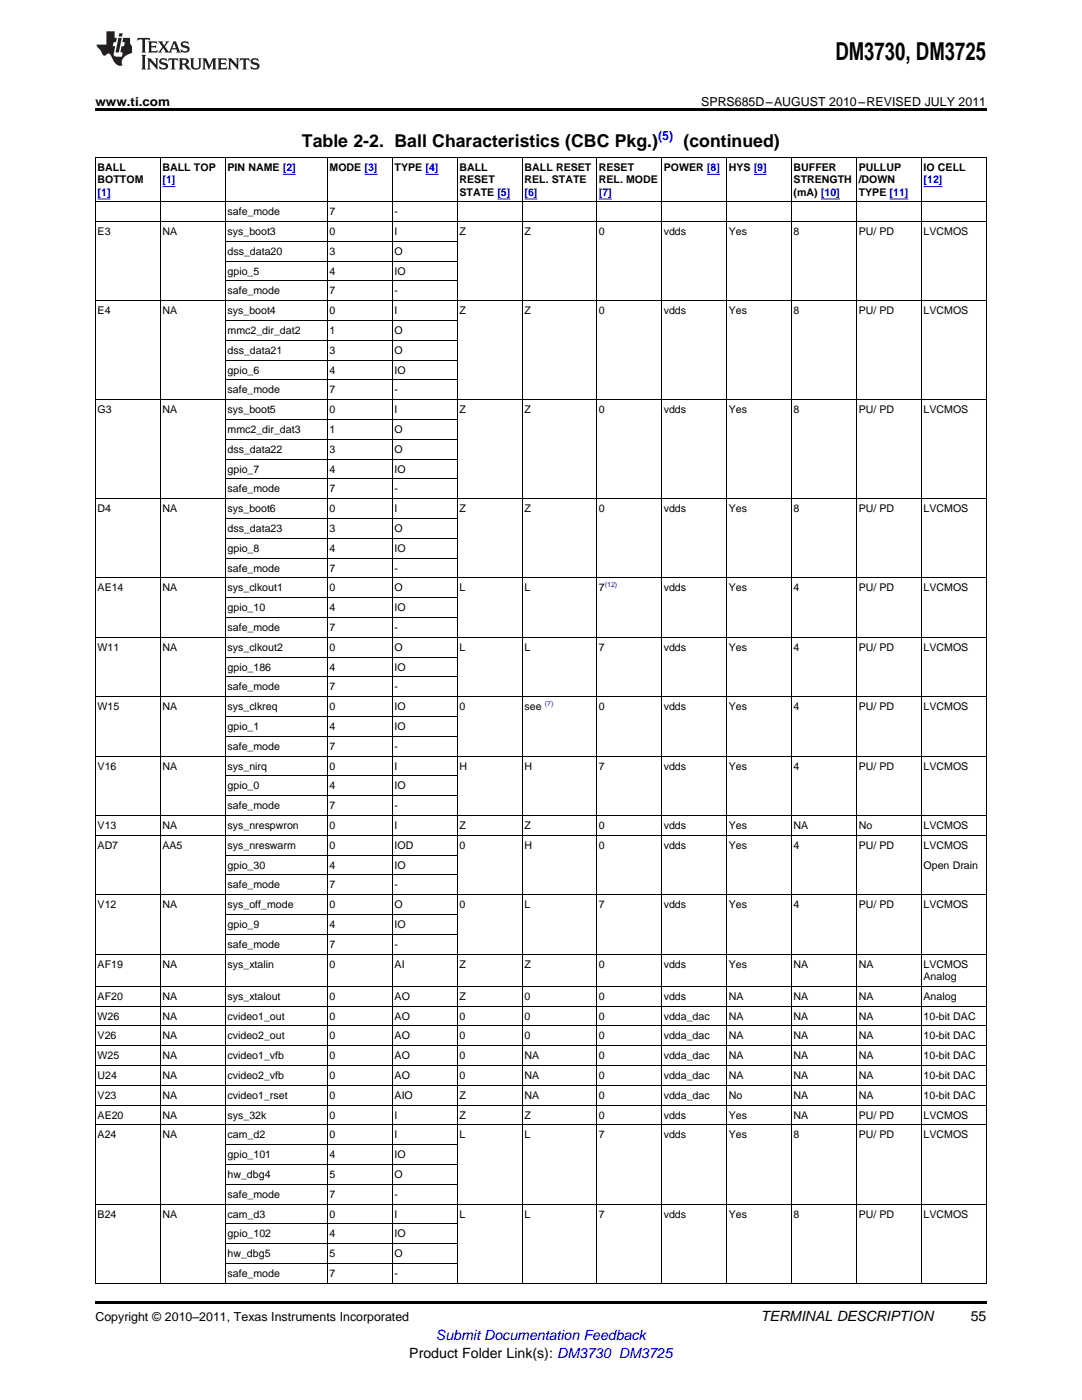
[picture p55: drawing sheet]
<svg xmlns="http://www.w3.org/2000/svg" width="216mm" height="279mm" viewBox="0 0 216 279" stroke-linecap="round" stroke-linejoin="round" font-family="sans-serif">
<defs><g id="words">
<text font-size="4.9" x="166.7" y="12">DM3730, DM3725</text>
<g font-size="3.5">
<text x="60.3" y="29.3">Table 2-2. Ball Characteristics (CBC Pkg.)</text>
<text x="136.4" y="29.3">(continued)</text>
</g>
<g font-size="2.8">
<text x="151.8" y="263.6">TERMINAL DESCRIPTION</text>
<text x="193.7" y="263.6">55</text>
<text x="81.7" y="270.9">Product Folder Link(s): DM3730 DM3725</text>
</g>
<text font-size="2.8" fill="#00f" x="87" y="267.4">Submit Documentation Feedback</text>
<g font-size="2.5">
<text x="19" y="21.1">www.ti.com</text>
<text x="139.9" y="21.1">SPRS685D–AUGUST 2010–REVISED JULY 2011</text>
<text x="19" y="263.6">Copyright © 2010–2011, Texas Instruments Incorporated</text>
</g>
<text font-size="2.5" fill="#00f" x="131.3" y="27.9">(5)</text>
<g font-size="2.1">
<text x="19.5" y="34.1">BALL</text>
<text x="32.4" y="34.1">BALL TOP</text>
<text x="45.4" y="34.1">PIN NAME [2]</text>
<text x="65.8" y="34.1">MODE [3]</text>
<text x="78.7" y="34.1">TYPE [4]</text>
<text x="91.7" y="34.1">BALL</text>
<text x="104.7" y="34.1">BALL RESET</text>
<text x="119.5" y="34.1">RESET</text>
<text x="132.4" y="34.1">POWER [8]</text>
<text x="145.4" y="34.1">HYS [9]</text>
<text x="158.4" y="34.1">BUFFER</text>
<text x="171.3" y="34.1">PULLUP</text>
<text x="184.3" y="34.1">IO CELL</text>
<text x="19.5" y="36.5">BOTTOM</text>
<text x="91.7" y="36.5">RESET</text>
<text x="91.7" y="39">STATE [5]</text>
<text x="104.7" y="36.5">REL. STATE</text>
<text x="119.5" y="36.5">REL. MODE</text>
<text x="158.4" y="36.5">STRENGTH</text>
<text x="158.4" y="39">(mA) [10]</text>
<text x="171.3" y="36.5">/DOWN</text>
<text x="171.3" y="39">TYPE [11]</text>
<text x="19.5" y="46.9">E3</text>
<text x="32.4" y="46.9">NA</text>
<text x="45.4" y="43">safe_mode</text>
<text x="45.4" y="46.9">sys_boot3</text>
<text x="65.8" y="43">7</text>
<text x="65.8" y="46.9">0</text>
<text x="78.7" y="43">-</text>
<text x="78.7" y="46.9">I</text>
<text x="91.7" y="46.9">Z</text>
<text x="104.7" y="46.9">Z</text>
<text x="119.5" y="46.9">0</text>
<text x="132.4" y="46.9">vdds</text>
<text x="145.4" y="46.9">Yes</text>
<text x="158.4" y="46.9">8</text>
<text x="171.3" y="46.9">PU/ PD</text>
<text x="184.3" y="46.9">LVCMOS</text>
<text x="45.4" y="50.9">dss_data20</text>
<text x="65.8" y="50.9">3</text>
<text x="78.7" y="50.9">O</text>
<text x="45.4" y="54.8">gpio_5</text>
<text x="45.4" y="58.8">safe_mode</text>
<text x="65.8" y="54.8">4</text>
<text x="65.8" y="58.8">7</text>
<text x="78.7" y="54.8">IO</text>
<text x="78.7" y="58.8">-</text>
<text x="19.5" y="62.7">E4</text>
<text x="32.4" y="62.7">NA</text>
<text x="45.4" y="62.7">sys_boot4</text>
<text x="65.8" y="62.7">0</text>
<text x="78.7" y="62.7">I</text>
<text x="91.7" y="62.7">Z</text>
<text x="104.7" y="62.7">Z</text>
<text x="119.5" y="62.7">0</text>
<text x="132.4" y="62.7">vdds</text>
<text x="145.4" y="62.7">Yes</text>
<text x="158.4" y="62.7">8</text>
<text x="171.3" y="62.7">PU/ PD</text>
<text x="184.3" y="62.7">LVCMOS</text>
<text x="45.4" y="66.7">mmc2_dir_dat2</text>
<text x="45.4" y="70.6">dss_data21</text>
<text x="65.8" y="66.7">1</text>
<text x="65.8" y="70.6">3</text>
<text x="78.7" y="66.7">O</text>
<text x="78.7" y="70.6">O</text>
<text x="45.4" y="74.6">gpio_6</text>
<text x="65.8" y="74.6">4</text>
<text x="78.7" y="74.6">IO</text>
<text x="19.5" y="82.5">G3</text>
<text x="32.4" y="82.5">NA</text>
<text x="45.4" y="78.5">safe_mode</text>
<text x="45.4" y="82.5">sys_boot5</text>
<text x="65.8" y="78.5">7</text>
<text x="65.8" y="82.5">0</text>
<text x="78.7" y="78.5">-</text>
<text x="78.7" y="82.5">I</text>
<text x="91.7" y="82.5">Z</text>
<text x="104.7" y="82.5">Z</text>
<text x="119.5" y="82.5">0</text>
<text x="132.4" y="82.5">vdds</text>
<text x="145.4" y="82.5">Yes</text>
<text x="158.4" y="82.5">8</text>
<text x="171.3" y="82.5">PU/ PD</text>
<text x="184.3" y="82.5">LVCMOS</text>
<text x="45.4" y="86.4">mmc2_dir_dat3</text>
<text x="65.8" y="86.4">1</text>
<text x="78.7" y="86.4">O</text>
<text x="45.4" y="90.4">dss_data22</text>
<text x="45.4" y="94.3">gpio_7</text>
<text x="65.8" y="90.4">3</text>
<text x="65.8" y="94.3">4</text>
<text x="78.7" y="90.4">O</text>
<text x="78.7" y="94.3">IO</text>
<text x="45.4" y="98.3">safe_mode</text>
<text x="65.8" y="98.3">7</text>
<text x="78.7" y="98.3">-</text>
<text x="19.5" y="102.2">D4</text>
<text x="32.4" y="102.2">NA</text>
<text x="45.4" y="102.2">sys_boot6</text>
<text x="45.4" y="106.2">dss_data23</text>
<text x="65.8" y="102.2">0</text>
<text x="65.8" y="106.2">3</text>
<text x="78.7" y="102.2">I</text>
<text x="78.7" y="106.2">O</text>
<text x="91.7" y="102.2">Z</text>
<text x="104.7" y="102.2">Z</text>
<text x="119.5" y="102.2">0</text>
<text x="132.4" y="102.2">vdds</text>
<text x="145.4" y="102.2">Yes</text>
<text x="158.4" y="102.2">8</text>
<text x="171.3" y="102.2">PU/ PD</text>
<text x="184.3" y="102.2">LVCMOS</text>
<text x="45.4" y="110.1">gpio_8</text>
<text x="65.8" y="110.1">4</text>
<text x="78.7" y="110.1">IO</text>
<text x="19.5" y="118">AE14</text>
<text x="32.4" y="118">NA</text>
<text x="45.4" y="114.1">safe_mode</text>
<text x="45.4" y="118">sys_clkout1</text>
<text x="65.8" y="114.1">7</text>
<text x="65.8" y="118">0</text>
<text x="78.7" y="114.1">-</text>
<text x="78.7" y="118">O</text>
<text x="91.7" y="118">L</text>
<text x="104.7" y="118">L</text>
<text x="119.5" y="118">7</text>
<text x="132.4" y="118">vdds</text>
<text x="145.4" y="118">Yes</text>
<text x="158.4" y="118">4</text>
<text x="171.3" y="118">PU/ PD</text>
<text x="184.3" y="118">LVCMOS</text>
<text x="45.4" y="122">gpio_10</text>
<text x="45.4" y="125.9">safe_mode</text>
<text x="65.8" y="122">4</text>
<text x="65.8" y="125.9">7</text>
<text x="78.7" y="122">IO</text>
<text x="78.7" y="125.9">-</text>
<text x="19.5" y="129.9">W11</text>
<text x="32.4" y="129.9">NA</text>
<text x="45.4" y="129.9">sys_clkout2</text>
<text x="65.8" y="129.9">0</text>
<text x="78.7" y="129.9">O</text>
<text x="91.7" y="129.9">L</text>
<text x="104.7" y="129.9">L</text>
<text x="119.5" y="129.9">7</text>
<text x="132.4" y="129.9">vdds</text>
<text x="145.4" y="129.9">Yes</text>
<text x="158.4" y="129.9">4</text>
<text x="171.3" y="129.9">PU/ PD</text>
<text x="184.3" y="129.9">LVCMOS</text>
<text x="45.4" y="133.8">gpio_186</text>
<text x="45.4" y="137.8">safe_mode</text>
<text x="65.8" y="133.8">4</text>
<text x="65.8" y="137.8">7</text>
<text x="78.7" y="133.8">IO</text>
<text x="78.7" y="137.8">-</text>
<text x="19.5" y="141.7">W15</text>
<text x="32.4" y="141.7">NA</text>
<text x="45.4" y="141.7">sys_clkreq</text>
<text x="65.8" y="141.7">0</text>
<text x="78.7" y="141.7">IO</text>
<text x="91.7" y="141.7">0</text>
<text x="104.7" y="141.7">see</text>
<text x="119.5" y="141.7">0</text>
<text x="132.4" y="141.7">vdds</text>
<text x="145.4" y="141.7">Yes</text>
<text x="158.4" y="141.7">4</text>
<text x="171.3" y="141.7">PU/ PD</text>
<text x="184.3" y="141.7">LVCMOS</text>
<text x="45.4" y="145.7">gpio_1</text>
<text x="45.4" y="149.6">safe_mode</text>
<text x="65.8" y="145.7">4</text>
<text x="65.8" y="149.6">7</text>
<text x="78.7" y="145.7">IO</text>
<text x="78.7" y="149.6">-</text>
<text x="19.5" y="153.6">V16</text>
<text x="32.4" y="153.6">NA</text>
<text x="45.4" y="153.6">sys_nirq</text>
<text x="65.8" y="153.6">0</text>
<text x="78.7" y="153.6">I</text>
<text x="91.7" y="153.6">H</text>
<text x="104.7" y="153.6">H</text>
<text x="119.5" y="153.6">7</text>
<text x="132.4" y="153.6">vdds</text>
<text x="145.4" y="153.6">Yes</text>
<text x="158.4" y="153.6">4</text>
<text x="171.3" y="153.6">PU/ PD</text>
<text x="184.3" y="153.6">LVCMOS</text>
<text x="45.4" y="157.6">gpio_0</text>
<text x="45.4" y="161.5">safe_mode</text>
<text x="65.8" y="157.6">4</text>
<text x="65.8" y="161.5">7</text>
<text x="78.7" y="157.6">IO</text>
<text x="78.7" y="161.5">-</text>
<text x="19.5" y="165.5">V13</text>
<text x="32.4" y="165.5">NA</text>
<text x="45.4" y="165.5">sys_nrespwron</text>
<text x="65.8" y="165.5">0</text>
<text x="78.7" y="165.5">I</text>
<text x="91.7" y="165.5">Z</text>
<text x="104.7" y="165.5">Z</text>
<text x="119.5" y="165.5">0</text>
<text x="132.4" y="165.5">vdds</text>
<text x="145.4" y="165.5">Yes</text>
<text x="158.4" y="165.5">NA</text>
<text x="171.3" y="165.5">No</text>
<text x="184.3" y="165.5">LVCMOS</text>
<text x="19.5" y="169.4">AD7</text>
<text x="32.4" y="169.4">AA5</text>
<text x="45.4" y="169.4">sys_nreswarm</text>
<text x="45.4" y="173.4">gpio_30</text>
<text x="65.8" y="169.4">0</text>
<text x="65.8" y="173.4">4</text>
<text x="78.7" y="169.4">IOD</text>
<text x="78.7" y="173.4">IO</text>
<text x="91.7" y="169.4">0</text>
<text x="104.7" y="169.4">H</text>
<text x="119.5" y="169.4">0</text>
<text x="132.4" y="169.4">vdds</text>
<text x="145.4" y="169.4">Yes</text>
<text x="158.4" y="169.4">4</text>
<text x="171.3" y="169.4">PU/ PD</text>
<text x="184.3" y="169.4">LVCMOS</text>
<text x="184.3" y="173.4">Open Drain</text>
<text x="45.4" y="177.3">safe_mode</text>
<text x="65.8" y="177.3">7</text>
<text x="78.7" y="177.3">-</text>
<text x="19.5" y="181.3">V12</text>
<text x="32.4" y="181.3">NA</text>
<text x="45.4" y="181.3">sys_off_mode</text>
<text x="45.4" y="185.2">gpio_9</text>
<text x="65.8" y="181.3">0</text>
<text x="65.8" y="185.2">4</text>
<text x="78.7" y="181.3">O</text>
<text x="78.7" y="185.2">IO</text>
<text x="91.7" y="181.3">0</text>
<text x="104.7" y="181.3">L</text>
<text x="119.5" y="181.3">7</text>
<text x="132.4" y="181.3">vdds</text>
<text x="145.4" y="181.3">Yes</text>
<text x="158.4" y="181.3">4</text>
<text x="171.3" y="181.3">PU/ PD</text>
<text x="184.3" y="181.3">LVCMOS</text>
<text x="45.4" y="189.2">safe_mode</text>
<text x="65.8" y="189.2">7</text>
<text x="78.7" y="189.2">-</text>
<text x="19.5" y="193.1">AF19</text>
<text x="32.4" y="193.1">NA</text>
<text x="45.4" y="193.1">sys_xtalin</text>
<text x="65.8" y="193.1">0</text>
<text x="78.7" y="193.1">AI</text>
<text x="91.7" y="193.1">Z</text>
<text x="104.7" y="193.1">Z</text>
<text x="119.5" y="193.1">0</text>
<text x="132.4" y="193.1">vdds</text>
<text x="145.4" y="193.1">Yes</text>
<text x="158.4" y="193.1">NA</text>
<text x="171.3" y="193.1">NA</text>
<text x="184.3" y="193.1">LVCMOS</text>
<text x="184.3" y="195.6">Analog</text>
<text x="19.5" y="199.5">AF20</text>
<text x="19.5" y="203.5">W26</text>
<text x="32.4" y="199.5">NA</text>
<text x="32.4" y="203.5">NA</text>
<text x="45.4" y="199.5">sys_xtalout</text>
<text x="45.4" y="203.5">cvideo1_out</text>
<text x="65.8" y="199.5">0</text>
<text x="65.8" y="203.5">0</text>
<text x="78.7" y="199.5">AO</text>
<text x="78.7" y="203.5">AO</text>
<text x="91.7" y="199.5">Z</text>
<text x="91.7" y="203.5">0</text>
<text x="104.7" y="199.5">0</text>
<text x="104.7" y="203.5">0</text>
<text x="119.5" y="199.5">0</text>
<text x="119.5" y="203.5">0</text>
<text x="132.4" y="199.5">vdds</text>
<text x="132.4" y="203.5">vdda_dac</text>
<text x="145.4" y="199.5">NA</text>
<text x="145.4" y="203.5">NA</text>
<text x="158.4" y="199.5">NA</text>
<text x="158.4" y="203.5">NA</text>
<text x="171.3" y="199.5">NA</text>
<text x="171.3" y="203.5">NA</text>
<text x="184.3" y="199.5">Analog</text>
<text x="184.3" y="203.5">10-bit DAC</text>
<text x="19.5" y="207.4">V26</text>
<text x="32.4" y="207.4">NA</text>
<text x="45.4" y="207.4">cvideo2_out</text>
<text x="65.8" y="207.4">0</text>
<text x="78.7" y="207.4">AO</text>
<text x="91.7" y="207.4">0</text>
<text x="104.7" y="207.4">0</text>
<text x="119.5" y="207.4">0</text>
<text x="132.4" y="207.4">vdda_dac</text>
<text x="145.4" y="207.4">NA</text>
<text x="158.4" y="207.4">NA</text>
<text x="171.3" y="207.4">NA</text>
<text x="184.3" y="207.4">10-bit DAC</text>
<text x="19.5" y="211.4">W25</text>
<text x="19.5" y="215.3">U24</text>
<text x="32.4" y="211.4">NA</text>
<text x="32.4" y="215.3">NA</text>
<text x="45.4" y="211.4">cvideo1_vfb</text>
<text x="45.4" y="215.3">cvideo2_vfb</text>
<text x="65.8" y="211.4">0</text>
<text x="65.8" y="215.3">0</text>
<text x="78.7" y="211.4">AO</text>
<text x="78.7" y="215.3">AO</text>
<text x="91.7" y="211.4">0</text>
<text x="91.7" y="215.3">0</text>
<text x="104.7" y="211.4">NA</text>
<text x="104.7" y="215.3">NA</text>
<text x="119.5" y="211.4">0</text>
<text x="119.5" y="215.3">0</text>
<text x="132.4" y="211.4">vdda_dac</text>
<text x="132.4" y="215.3">vdda_dac</text>
<text x="145.4" y="211.4">NA</text>
<text x="145.4" y="215.3">NA</text>
<text x="158.4" y="211.4">NA</text>
<text x="158.4" y="215.3">NA</text>
<text x="171.3" y="211.4">NA</text>
<text x="171.3" y="215.3">NA</text>
<text x="184.3" y="211.4">10-bit DAC</text>
<text x="184.3" y="215.3">10-bit DAC</text>
<text x="19.5" y="219.3">V23</text>
<text x="32.4" y="219.3">NA</text>
<text x="45.4" y="219.3">cvideo1_rset</text>
<text x="65.8" y="219.3">0</text>
<text x="78.7" y="219.3">AIO</text>
<text x="91.7" y="219.3">Z</text>
<text x="104.7" y="219.3">NA</text>
<text x="119.5" y="219.3">0</text>
<text x="132.4" y="219.3">vdda_dac</text>
<text x="145.4" y="219.3">No</text>
<text x="158.4" y="219.3">NA</text>
<text x="171.3" y="219.3">NA</text>
<text x="184.3" y="219.3">10-bit DAC</text>
<text x="19.5" y="223.2">AE20</text>
<text x="19.5" y="227.2">A24</text>
<text x="32.4" y="223.2">NA</text>
<text x="32.4" y="227.2">NA</text>
<text x="45.4" y="223.2">sys_32k</text>
<text x="45.4" y="227.2">cam_d2</text>
<text x="65.8" y="223.2">0</text>
<text x="65.8" y="227.2">0</text>
<text x="78.7" y="223.2">I</text>
<text x="78.7" y="227.2">I</text>
<text x="91.7" y="223.2">Z</text>
<text x="91.7" y="227.2">L</text>
<text x="104.7" y="223.2">Z</text>
<text x="104.7" y="227.2">L</text>
<text x="119.5" y="223.2">0</text>
<text x="119.5" y="227.2">7</text>
<text x="132.4" y="223.2">vdds</text>
<text x="132.4" y="227.2">vdds</text>
<text x="145.4" y="223.2">Yes</text>
<text x="145.4" y="227.2">Yes</text>
<text x="158.4" y="223.2">NA</text>
<text x="158.4" y="227.2">8</text>
<text x="171.3" y="223.2">PU/ PD</text>
<text x="171.3" y="227.2">PU/ PD</text>
<text x="184.3" y="223.2">LVCMOS</text>
<text x="184.3" y="227.2">LVCMOS</text>
<text x="45.4" y="231.1">gpio_101</text>
<text x="65.8" y="231.1">4</text>
<text x="78.7" y="231.1">IO</text>
<text x="45.4" y="235.1">hw_dbg4</text>
<text x="45.4" y="239">safe_mode</text>
<text x="65.8" y="235.1">5</text>
<text x="65.8" y="239">7</text>
<text x="78.7" y="235.1">O</text>
<text x="78.7" y="239">-</text>
<text x="19.5" y="243">B24</text>
<text x="32.4" y="243">NA</text>
<text x="45.4" y="243">cam_d3</text>
<text x="65.8" y="243">0</text>
<text x="78.7" y="243">I</text>
<text x="91.7" y="243">L</text>
<text x="104.7" y="243">L</text>
<text x="119.5" y="243">7</text>
<text x="132.4" y="243">vdds</text>
<text x="145.4" y="243">Yes</text>
<text x="158.4" y="243">8</text>
<text x="171.3" y="243">PU/ PD</text>
<text x="184.3" y="243">LVCMOS</text>
<text x="45.4" y="246.9">gpio_102</text>
<text x="45.4" y="250.9">hw_dbg5</text>
<text x="65.8" y="246.9">4</text>
<text x="65.8" y="250.9">5</text>
<text x="78.7" y="246.9">IO</text>
<text x="78.7" y="250.9">O</text>
<text x="45.4" y="254.8">safe_mode</text>
<text x="65.8" y="254.8">7</text>
<text x="78.7" y="254.8">-</text>
</g>
<g font-size="2.1" fill="#00f">
<text x="19.5" y="39">[1]</text>
<text x="32.4" y="36.5">[1]</text>
<text x="104.7" y="39">[6]</text>
<text x="119.5" y="39">[7]</text>
<text x="184.3" y="36.5">[12]</text>
</g>
<g font-size="1.4" fill="#00f">
<text x="120.7" y="117.2">(12)</text>
<text x="108.7" y="140.9">(7)</text>
</g>
</g></defs>
<g fill="#231f20">
<path d="M27.5 7.6l-.1 .5 .4-.2h.6v.1v2.1l-.2 .4h1l-.3-.4v-2.1l.1-.1h.5l.5 .2-.2-.5zM29.5 8.3l.2 .3v1.5l-.2 .4h1.8l.2-.6a1.04 1.04 0 0 1-1.3 .2v-.7h.6l.3 .2v-.6l-.3 .2h-.6v-.6l.8-.1 .4 .3-.2-.5zM31.5 8.3l.9 1.1-.9 1.1h.8l-.2-.2 .5-.7 .4 .7-.2 .2h1.5l-.1-.2 .1-.4h.9l.1 .4-.2 .2h1l-.3-.3-.7-1.9h-.5l-.9 2-.8-1 .9-1h-.8l.1 .3-.3 .5-.4-.6 .2-.2zM34.7 8.6l.4 1h-.7zM36.3 8.4a.63 .63 0 0 0-.2 .7 .63 .63 0 0 0 .6 .4l.6 .2 .1 .2a.75 .75 0 0 1-.7 .4 .75 .75 0 0 1-.6-.5l.1 .7 .1-.1a1.11 1.11 0 0 0 1.5-.6 1.13 1.13 0 0 0-1.2-.8l-.1-.4a1.04 1.04 0 0 1 1.2 .2l-.2-.5-.1 .1-.5-.2zM28.2 10.9l.2 .4v2.2l-.2 .4h1l-.3-.4v-2.2l.3-.4zM29.3 11.6l.3 .4v1.5l-.3 .4h.8l-.2-.4v-1.3l1.5 1.7v-1.9l.2-.4h-.7l.2 .4v.9l-1.1-1.3zM32 11.8a.62 .62 0 0 0-.2 .7 .62 .62 0 0 0 .6 .4l.6 .1 .1 .3a.76 .76 0 0 1-.7 .3 .76 .76 0 0 1-.6-.4l.1 .7 .1-.1a1.11 1.11 0 0 0 1.5-.6 1.13 1.13 0 0 0-1.2-.8l-.1-.4a1.04 1.04 0 0 1 1.2 .2l-.2-.6-.1 .1-.5-.1zM33.7 11.6l-.2 .6a.61 .61 0 0 1 .8-.3v1.6l-.2 .4h.9l-.2-.4v-1.6a.63 .63 0 0 1 .8 .3l-.2-.6zM35.6 11.6l.3 .4v1.5l-.3 .4h1l-.2-.2v-.8l.5 .2a.76 .76 0 0 0 1.2 .7l-1-1a.58 .58 0 0 0 .6-.5 .58 .58 0 0 0-.5-.6zM36.4 11.9h.1a.45 .45 0 0 1 .5 .1 .45 .45 0 0 1 .1 .5l-.7 .2zM37.9 11.6l.2 .2a2.17 2.17 0 0 0 .3 1.9 .99 .99 0 0 0 1.6-.6v-1.1l.2-.4h-.7l.2 .2a1.92 1.92 0 0 1-.2 1.8 .6 .6 0 0 1-.9-.5v-1.1l.2-.4zM40.4 11.6l.2 .4v1.5l-.2 .4h.7l-.2-.4v-1.4l.8 1.8 .8-1.8v1.4l-.2 .4h.9l-.2-.4v-1.5l.2-.4h-.8l-.6 1.5-.6-1.5zM43.4 11.6l.2 .4v1.5l-.2 .4h1.8l.2-.6a1.04 1.04 0 0 1-1.3 .1v-.6h.5l.4 .2v-.6l-.4 .2h-.5v-.7h.8l.3 .3-.1-.6zM45.5 11.6l.2 .4v1.5l-.2 .4h.7l-.2-.4v-1.3l1.5 1.7v-1.9l.2-.4h-.7l.2 .4v.9l-1.1-1.3zM47.9 11.6l-.1 .6a.61 .61 0 0 1 .8-.3v1.6l-.3 .4h1l-.3-.4 .1-1.6a.63 .63 0 0 1 .7 .3l-.1-.6zM50.2 11.8a.62 .62 0 0 0-.2 .7 .62 .62 0 0 0 .6 .4l.6 .1 .2 .3a.76 .76 0 0 1-.8 .3 .76 .76 0 0 1-.6-.4l.1 .7 .2-.1a1.11 1.11 0 0 0 1.5-.6 1.13 1.13 0 0 0-1.3-.8l-.1-.4a1.04 1.04 0 0 1 1.2 .2l-.1-.6-.2 .1-.5-.1z"/>
<path d="M21.2 6.3v2.6h-1.9l.1 .4 .7 .9a.91 .91 0 0 0 1 .8 .56 .56 0 0 1 .5-.3 .56 .56 0 0 1 .5 .3l.4 .8a1.53 1.53 0 0 0 1.9 1.2 1.54 1.54 0 0 1 1-2.1l.9-.3v-1.4a1.52 1.52 0 0 1-.3-1.6h-1.4l-.2 .8h.5l-.2 .8h-.4l-.2 1v.2l.4 .1-.2 .8a1.93 1.93 0 0 1-1.6-.3l.3-1.8h-.5l.2-.8h.4l.2-.8h-.4v-1.3zM23.6 7.6l-.6 2.9h.7l.6-2.9zM23.8 6.6l-.1 .7h.6l.2-.7z"/>
</g>
<path d="M19 21.6h177.8v.6h-177.8zM19 259.7h177.8v.5h-177.8z" fill="#000"/>
<g fill="none" stroke="#000" stroke-width=".2">
<path d="M32 31.4v224.7M45 31.4v224.7M65.3 31.4v224.7M78.3 31.4v224.7M91.2 31.4v224.7M104.2 31.4v224.7M119 31.4v224.7M132 31.4v224.7M145 31.4v224.7M157.9 31.4v224.7M170.9 31.4v224.7M183.9 31.4v224.7"/>
<path d="M196.8 31.4h-177.7l-.1 224.7h177.8v-224.7M19 44.2h177.8M19 40.3h177.8M45 56.1h46.3M45 52.1h46.3M45 48.2h46.3M19 79.8h177.8M19 60h177.8M45 75.8h46.3M45 71.9h46.3M45 67.9h46.3M45 64h46.3"/>
<path d="M19 99.5h177.8M45 95.6h46.3M45 91.6h46.3M45 87.7h46.3M45 83.7h46.3M19 115.3h177.8M45 119.3h46.3M45 111.4h46.3M45 107.4h46.3M45 103.5h46.3M19 139h177.8M19 127.2h177.8"/>
<path d="M45 135.1h46.3M45 131.1h46.3M45 123.2h46.3M19 150.9h177.8M45 158.8h46.3M45 154.9h46.3M45 146.9h46.3M45 143h46.3M19 178.6h177.8M19 166.7h177.8M19 162.8h177.8M45 174.6h46.3"/>
<path d="M45 170.7h46.3M19 196.8h177.8M19 190.4h177.8M45 186.5h46.3M45 182.5h46.3M19 216.6h177.8M19 212.6h177.8M19 208.7h177.8M19 204.7h177.8M19 200.8h177.8M19 224.5h177.8M19 220.5h177.8"/>
<path d="M45 236.3h46.3M45 232.4h46.3M45 228.4h46.3M19 240.3h177.8M45 252.1h46.3M45 248.2h46.3M45 244.2h46.3"/>
</g>
<g fill="none" stroke="#00f" stroke-width=".2">
<path d="M19.5 39.7h2.6M32.4 37.3h2.6M56.4 34.8h2.6M72.7 34.8h2.6M84.9 34.8h2.6M99.3 39.7h2.5M104.7 39.7h2.6M119.5 39.7h2.6M141.1 34.8h2.6M150.4 34.8h2.6M163.8 39.7h3.8M177.5 39.7h3.8"/>
<path d="M184.3 37.3h3.8"/>
</g>
<use href="#words"/>
</svg>
